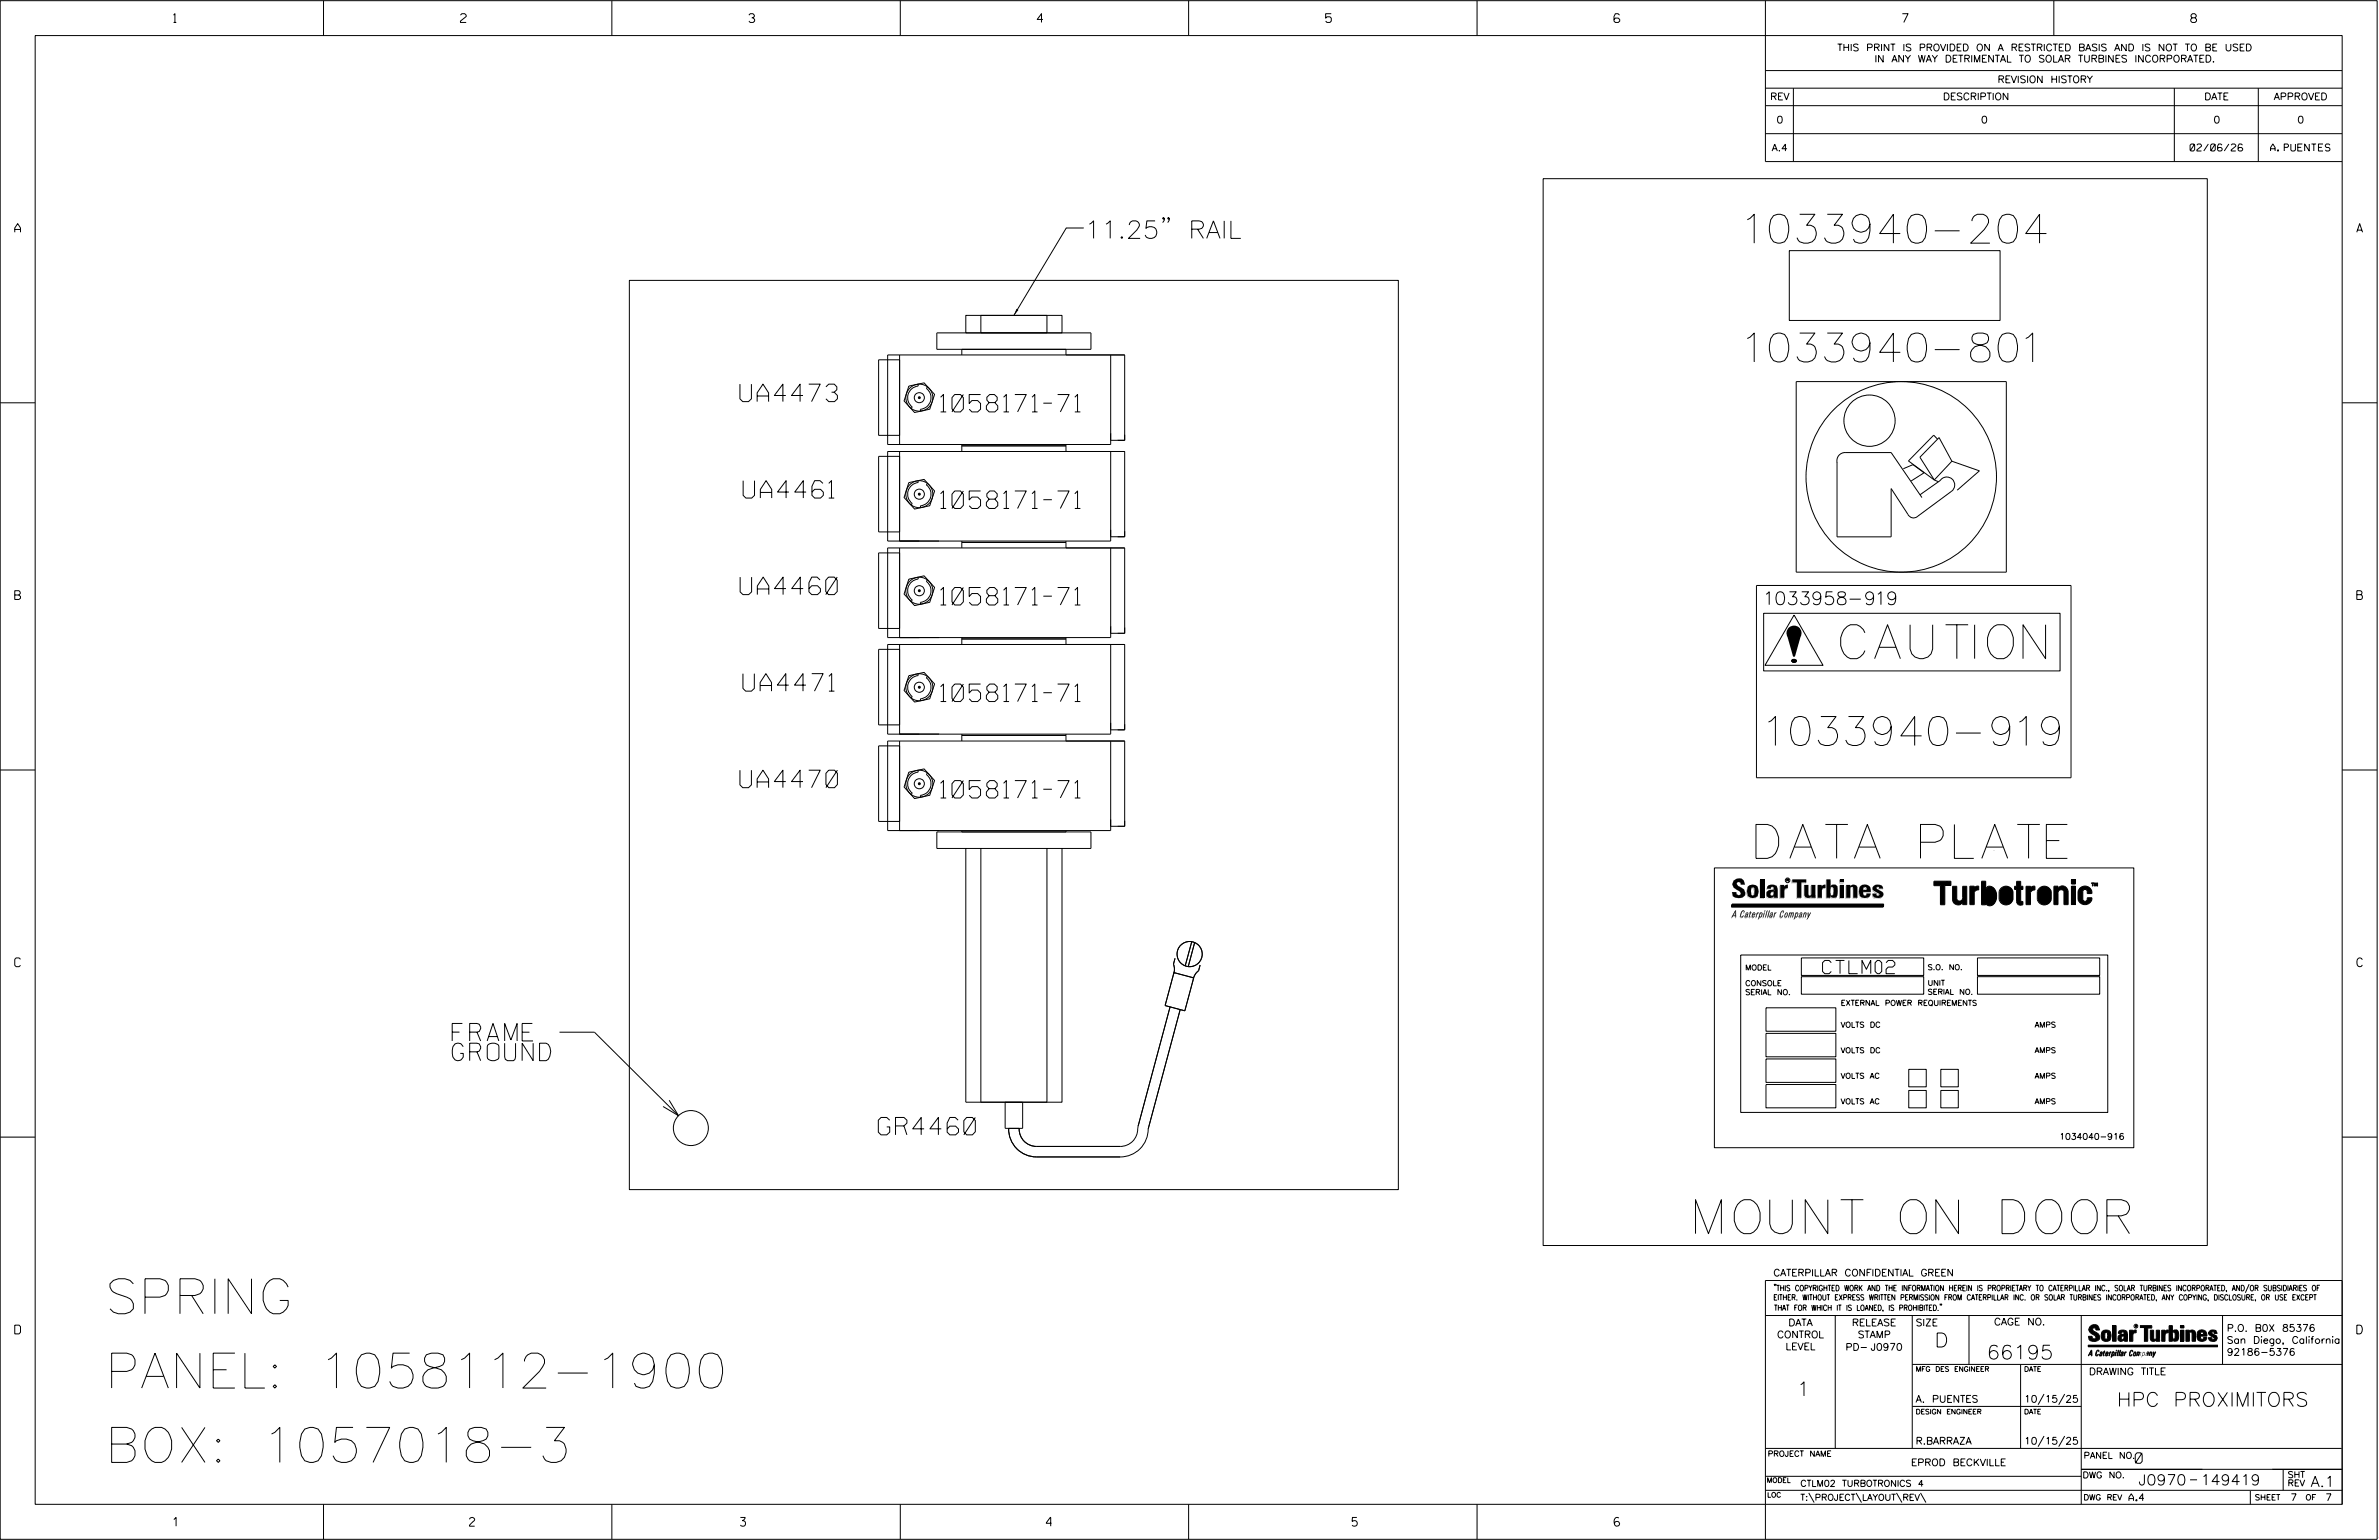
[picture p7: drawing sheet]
<svg xmlns="http://www.w3.org/2000/svg" width="864mm" height="559mm" viewBox="0 0 864 559" stroke-linecap="round" stroke-linejoin="round" font-family="sans-serif">
<defs><g id="words">
<g font-size="12.7">
<text x="38.1" y="476.7">SPRING</text>
<text x="38.1" y="503.7">PANEL: 1058112-1900</text>
<text x="38.1" y="530.6">BOX: 1057018-3</text>
</g>
<g font-size="12.3">
<text x="668.2" y="239">CAUTION</text>
<text x="637.4" y="311.5">DATA PLATE</text>
<text x="615.5" y="447.6">MOUNT ON DOOR</text>
</g>
<g font-size="10.5">
<text x="634.3" y="88.2">1033940-204</text>
<text x="634.3" y="131.4">1033940-801</text>
<text x="642" y="270.5">1033940-919</text>
</g>
<g font-size="6.3">
<text x="393.6" y="86.5">11.25&quot; RAIL</text>
<text x="268.6" y="145.7">UA4473</text>
<text x="341.5" y="149.5">1058171-71</text>
<text x="269.8" y="180.7">UA4461</text>
<text x="341.5" y="184.5">1058171-71</text>
<text x="268.7" y="215.8">UA4460</text>
<text x="341.5" y="219.5">1058171-71</text>
<text x="269.7" y="250.8">UA4471</text>
<text x="341.5" y="254.6">1058171-71</text>
<text x="268.6" y="285.8">UA4470</text>
<text x="341.5" y="289.6">1058171-71</text>
<text x="164.2" y="377.7">FRAME</text>
<text x="164.2" y="384.9">GROUND</text>
<text x="318.8" y="411.8">GR4460</text>
</g>
<g font-size="5.1">
<text x="702.3" y="488.8">D</text>
<text x="721.2" y="493.2">66195</text>
<text x="652.2" y="506.5">1</text>
<text x="768.4" y="510.3">HPC PROXIMITORS</text>
</g>
<text font-size="4.8" x="661.6" y="353.3">CTLM02</text>
<text font-size="4.7" x="641.1" y="219.4">1033958-919</text>
<g font-size="3.8">
<text x="775.1" y="531">0</text>
<text x="776.3" y="538.9">J0970</text>
<text x="798.8" y="538.9">149419</text>
<text x="838.8" y="539.5">A.1</text>
</g>
<g font-size="3.2">
<text x="63" y="8.2">1</text>
<text x="167.2" y="8.2">2</text>
<text x="271.8" y="8.2">3</text>
<text x="376.5" y="8.2">4</text>
<text x="481.2" y="8.2">5</text>
<text x="690.6" y="8.2">7</text>
<text x="795.3" y="8.2">8</text>
<text x="5.4" y="84.3">A</text>
<text x="855.5" y="84.3">A</text>
<text x="5.4" y="217.5">B</text>
<text x="855.6" y="217.5">B</text>
<text x="5.4" y="350.8">C</text>
<text x="855.6" y="350.8">C</text>
<text x="5.4" y="484">D</text>
<text x="855.6" y="484">D</text>
<text x="62.8" y="553.8">1</text>
<text x="170.4" y="553.8">2</text>
<text x="268.8" y="553.8">3</text>
<text x="379.8" y="553.8">4</text>
<text x="490.8" y="553.8">5</text>
<text x="585.9" y="553.8">6</text>
</g>
<g font-size="2.5">
<text x="666.9" y="18.5">THIS PRINT IS PROVIDED ON A RESTRICTED BASIS AND IS NOT TO BE USED</text>
<text x="680.5" y="22.6">IN ANY WAY DETRIMENTAL TO SOLAR TURBINES INCORPORATED.</text>
<text x="725.1" y="30">REVISION HISTORY</text>
<text x="642.6" y="36.3">REV</text>
<text x="705.3" y="36.3">DESCRIPTION</text>
<text x="800.2" y="36.3">DATE</text>
<text x="825.4" y="36.3">APPROVED</text>
<text x="644.9" y="44.7">0</text>
<text x="719.1" y="44.7">0</text>
<text x="803.5" y="44.7">0</text>
<text x="834" y="44.7">0</text>
<text x="643.2" y="54.8">A.4</text>
<text x="795" y="54.8">02/06/26</text>
<text x="824.2" y="54.8">A. PUENTES</text>
<text x="643.8" y="463">CATERPILLAR CONFIDENTIAL GREEN</text>
<text x="645.1" y="485.5">CONTROL</text>
<text x="649.2" y="481.1">DATA</text>
<text x="672.3" y="481.1">RELEASE</text>
<text x="674.4" y="485.5">STAMP</text>
<text x="695.4" y="481.1">SIZE</text>
<text x="723.8" y="480.8">CAGE NO.</text>
<text x="808.4" y="483.1">P.O. B0X 85376</text>
<text x="648.2" y="489.8">LEVEL</text>
<text x="669.9" y="490">PD- J0970</text>
<text x="808.4" y="487.5">San Diego, California</text>
<text x="808.4" y="491.8">92186-5376</text>
<text x="758.3" y="498.9">DRAWING TITLE</text>
<text x="695.4" y="508.9">A. PUENTES</text>
<text x="734.8" y="508.9">10/15/25</text>
<text x="695.4" y="524.1">R.BARRAZA</text>
<text x="734.8" y="524.1">10/15/25</text>
<text x="693.7" y="531.9">EPROD BECKVILLE</text>
<text x="772.8" y="544.6">A.4</text>
<text x="831.4" y="544.6">7</text>
<text x="844.1" y="544.6">7</text>
</g>
<g font-size="2.3">
<text x="756.4" y="529.2">PANEL NO.</text>
<text x="653.5" y="539.4">CTLM02 TURBOTRONICS 4</text>
<text x="756" y="536.3">DWG NO.</text>
<text x="830.4" y="539.3">REV</text>
<text x="830.4" y="536.2">SHT</text>
<text x="653.5" y="544.5">T:\PROJECT\LAYOUT\REV\</text>
</g>
<text font-size="2.2" x="747.5" y="413.5">1034040-916</text>
<g font-size="2">
<text x="643.8" y="468.4">&quot;THIS COPYRIGHTED WORK AND THE INFORMATION HEREIN IS PROPRIETARY TO CATERPILLAR INC., SOLAR TURBINES INCORPORATED, AND/OR SUBSIDIARIES OF</text>
<text x="643.8" y="471.8">EITHER. WITHOUT EXPRESS WRITTEN PERMISSION FROM CATERPILLAR INC. OR SOLAR TURBINES INCORPORATED, ANY COPYING, DISCLOSURE, OR USE EXCEPT</text>
<text x="644" y="475.6">THAT FOR WHICH IT IS LOANED, IS PROHIBITED.&quot;</text>
<text x="641.7" y="528.5">PROJECT NAME</text>
<text x="756.3" y="544.3">DWG REV</text>
<text x="818.5" y="544.3">SHEET</text>
<text x="836.9" y="544.3">OF</text>
</g>
<g font-size="1.9">
<text x="633.5" y="352.1">MODEL</text>
<text x="699.7" y="351.9">S.O. NO.</text>
<text x="633.5" y="357.7">CONSOLE</text>
<text x="699.7" y="357.6">UNIT</text>
<text x="633.5" y="361">SERIAL NO.</text>
<text x="668.2" y="364.9">EXTERNAL POWER REQUIREMENTS</text>
<text x="699.7" y="360.9">SERIAL NO.</text>
<text x="668.2" y="372.8">VOLTS DC</text>
<text x="738.6" y="372.8">AMPS</text>
<text x="668.2" y="382.1">VOLTS DC</text>
<text x="738.6" y="382.1">AMPS</text>
<text x="668.2" y="391.3">VOLTS AC</text>
<text x="738.6" y="391.3">AMPS</text>
<text x="668.2" y="400.6">VOLTS AC</text>
<text x="738.6" y="400.6">AMPS</text>
</g>
<g font-size="1.8">
<text x="695.4" y="497.6">MFG DES ENGINEER</text>
<text x="734.8" y="497.6">DATE</text>
<text x="695.4" y="513.1">DESIGN ENGINEER</text>
<text x="734.8" y="513.1">DATE</text>
<text x="641.3" y="538">MODEL</text>
<text x="641.5" y="543.3">LOC</text>
</g>
<text font-size=".9" x="775.1" y="481.7">R</text>
</g></defs>
<g fill="none" stroke="#000" stroke-width=".36">
<path d="M.1 .2h862.8v558.4h-862.8zM12.8 12.9h837.4v533h-837.4zM117.4 .2v12.7M222.1 .2v12.7M326.8 .2v12.7M431.5 .2v12.7M536.2 .2v12.7M587.9 5.5l-.5-.5h-1l-.5 1v1.7l.5 .4h1l.6-.4v-.6l-.6-.5h-1l-.5 .5M640.9 .2v58.4h209.3M745.6 .2v12.7M640.9 25.6h209.3M640.9 32h209.3"/>
<path d="M640.9 38.3h209.3M651 32v26.6M789.3 32v26.6M819.8 32v26.6M640.9 48.5h209.3M422.7 79.2l-.4 .4-.3-.4 .3-.3 .4 .3v.6l-.7 1M424.5 79.2l-.4 .4-.2-.4 .2-.3 .4 .3v.6l-.6 1M560.2 64.8h241.1v387.1h-241.1zM393.4 82.7h-6.3l-19 31.7M649.5 90.9h76.6v25.4h-76.6zM228.5 101.7h279.1v330h-279.1zM350.6 114.4h34.9v6.4h-34.9z"/>
<path d="M356.1 114.4h23.9v6.4h-23.9zM326.6 130.6h-7.7v27.4h7.7M326.6 128.8v32.5M333.3 139.4v.7a4.2 4.2 0 0 0-3.7 3 4.2 4.2 0 0 0 1.6 4.6l-.4 .5M340.1 120.8h55.9v6h-55.9zM349.1 126.8v2M387 126.8v2M403.2 128.8v32.5h-81v-32.5h86.1v31h-5.1M652 138.5h76.3v69.1h-76.3zM.1 146.2h12.7M329.9 140.1l5.6-1.2 3.8 4.2-1.8 5.4-5.5 1.2-3.8-4.2zM336.7 140.4l-.4 .5a4.2 4.2 0 0 1 1.5 4.6 4.2 4.2 0 0 1-3.7 3l.1 .7"/>
<path d="M703.3 159.3l-1.3-1.4-9.2 9.4 9.4 6.9M850.2 146.2h12.7M326.6 165.6h-7.7v27.4h7.7M326.6 163.8v32.5M329.9 175.1l5.6-1.1 3.8 4.2-1.8 5.3-5.5 1.2-3.8-4.2zM333.3 174.4v.7a4.3 4.3 0 0 0-3.7 3.1 4.3 4.3 0 0 0 1.6 4.5l-.4 .5M336.7 175.4l-.4 .5a4.2 4.2 0 0 1 1.5 4.6 4.2 4.2 0 0 1-3.7 3.1l.1 .6M349.1 161.3v2.5M349.1 161.8h37.9M387 161.3v2.5M403.2 163.8v32.5h-81v-32.5h86.1v31h-5.1M666.9 167.7v27.1h19.6v-17.5"/>
<path d="M669.8 164.2h16.7l11.2 16.4M670 164.2a2.98 2.98 0 0 0-3.1 3.6M686.5 177.3l6 9.2a2.26 2.26 0 0 0 3.7 .8l12.3-9.1M691 170.1l3.4-1.5 4.1 3-4.7 2.9M702.2 174.2l1.5 .6M704.3 174.4a2.88 2.88 0 0 1 4.4-.5 2.88 2.88 0 0 1-.3 4.4M704.3 174.4l-7.3 5.1M708.6 167.4l-4.7-8.6-7 7.1 5.3 8.3M708.6 167.4l9.9 3.5-8 7M708.6 167.4l-6.4 6.8M326.6 198.8v32.6M349.1 196.3v2.5"/>
<path d="M349.1 196.8h37.9M387 196.3v2.5M403.2 198.8v32.6h-81v-32.6h86.1v31h-5.1M326.6 200.6h-7.7v27.4h7.7M329.9 210.1l5.6-1.1 3.8 4.1-1.8 5.4-5.5 1.2-3.8-4.2zM333.3 209.5v.6a4.3 4.3 0 0 0-3.7 3.1 4.3 4.3 0 0 0 1.6 4.5l-.4 .6M336.7 210.4l-.4 .6a4.2 4.2 0 0 1 1.5 4.5 4.2 4.2 0 0 1-3.7 3.1l.1 .6M637.6 212.4h114.2v69.8h-114.2zM326.6 235.6h-7.7v27.4h7.7M326.6 233.9v32.5M349.1 231.4v2.5M349.1 231.8h37.9"/>
<path d="M387 231.4v2.5M403.2 233.9v32.5h-81v-32.5h86.1v30.9h-5.1M640.2 222.5h107.6v21h-107.6zM650.3 239.8l.2 .2M650.3 239.6l.1 .1M650.6 239.9l.3 .2M650.6 239.5h-.1l.2 .3M650.7 239.3l.3 .3M650.8 239.6l.3 .3M650.8 239.2l.1 .1M650.9 240l.3 .3M650.9 239.2l-.6 .6"/>
<path d="M651 239.4l.3 .3M651 239.2l.2 .2M651.2 239.7l.2 .3M651.2 239.1l-.9 .9M651.3 223.2l10.5 18.2h-21.1zM651.3 239.2l.2 .3M651.4 239.5l.3 .3M651.4 239.1l-1 1M651.5 239.9l.3 .2M651.6 239.2l-1.1 1M651.6 239.3l.3 .3M651.7 239.6l.3 .3"/>
<path d="M651.8 239.3h.1M651.8 239.3l-1.1 1M651.8 240l.2 .2M651.9 239.3l-1 1.1-.2-.2M651.9 239.4l.3 .3-.7 .8M652 239.4l-1 1.1M652 239.7l.2 .2M652.1 239.5l-.9 1M652.2 239.9l-.4 .4M653 230.3l-3.4 2.2M329.9 245.2l5.6-1.2 3.8 4.2-1.8 5.4-5.5 1.1-3.8-4.2zM333.3 244.5v.6a4.3 4.3 0 0 0-3.7 3.1 4.3 4.3 0 0 0 1.6 4.6l-.4 .5"/>
<path d="M336.7 245.5l-.4 .5a4.2 4.2 0 0 1 1.5 4.5 4.2 4.2 0 0 1-3.7 3.1l.1 .6M651 240.3l.2 .2M651.3 240.1l.2 .3M651.4 240.4v.1M651.6 240.2l.2 .2M.1 279.4h12.7M326.6 270.7h-7.7v27.4h7.7M326.6 268.9v32.5M333.3 279.5v.7a4.2 4.2 0 0 0-3.7 3 4.2 4.2 0 0 0 1.6 4.6l-.4 .5M349.1 266.4v2.5M349.1 266.8h37.9M387 266.4v2.5"/>
<path d="M403.2 268.9v32.5h-81v-32.5h86.1v30.9h-5.1M850.2 279.4h12.7M329.9 280.2l5.6-1.2 3.8 4.2-1.8 5.4-5.5 1.2-3.8-4.2zM336.7 280.5l-.4 .5a4.2 4.2 0 0 1 1.5 4.6 4.2 4.2 0 0 1-3.7 3l.1 .7M340.1 301.9h55.9v6h-55.9zM349.1 301.4v.5M350.6 307.9v92h34.9v-92M356.1 307.9v92h23.9v-92M387 301.4v.5M622.3 314.9h152.3v101.6h-152.3zM648.6 319.4h.7v-.3l-.7-.2v1M649 319.4l.4 .5"/>
<path d="M702 319.8h6.2v1.5h-2.2v7h-1.6v-6.9h-2.4zM706.9 319.8l-2.5 2.5M719.3 319.8h1.5v2.7a1.93 1.93 0 0 1 2.1-.9 1.93 1.93 0 0 1 1.5 1.7 4 4 0 0 1-1.7 5.3l-1.3-.1-.6-.6v.4h-1.5zM732 319.8h1.5v1.8h.8v1.2h-.8v4l.3 .3h.5v1.2a1.51 1.51 0 0 1-2.3-1.2v-4.3h-.7v-1.2h.7zM751.9 319.3h1.5v1.5h-1.5zM628.6 328.4h55v.7h-55zM628.7 328h55.1v.8h-55.1zM708.8 321.6h1.5v4.3a1.09 1.09 0 0 0 1.2 1.1 1.09 1.09 0 0 0 1-1.3v-4.1h1.5v6.7h-1.5v-1a1.93 1.93 0 0 1-2.3 1 1.93 1.93 0 0 1-1.4-2.1zM716.7 323.8v4.5h-1.6v-6.7h1.6v.6l.5-.5 1.1-.1v1.3l-1.1 .3-.5 .7M721.4 323.4a1.09 1.09 0 0 1 1.3-.2 1.09 1.09 0 0 1 .5 1.1 2.07 2.07 0 0 1-1.4 2.9 2.83 2.83 0 0 1-.4-3.8zM726.3 322.4a2.59 2.59 0 0 1 4.4 1.1v2.9a2.58 2.58 0 0 1-2.5 2 2.58 2.58 0 0 1-2.5-2v-2.9zM727.7 322.9l.5-.2 .8 .5v3.2a.81 .81 0 0 1-.8 .7 .81 .81 0 0 1-.8-.7v-2.9z"/>
<path d="M729 326.4h.1M737.1 323.8v4.5h-1.6v-6.7h1.6v.6l.5-.5 1.1-.1v1.3l-1.1 .3-.5 .7M740.2 322.4a2.59 2.59 0 0 1 4.4 1.1v2.9a2.6 2.6 0 0 1-2.5 2 2.6 2.6 0 0 1-2.5-2v-2.9zM741.6 322.9l.5-.2 .7 .5 .1 3.2a.81 .81 0 0 1-.8 .7 .81 .81 0 0 1-.8-.7v-2.9zM742.9 326.4h.1M745.6 321.6h1.5v.9a1.94 1.94 0 0 1 2.3-1 1.94 1.94 0 0 1 1.3 2.2v4.6h-1.5v-4.8a1.13 1.13 0 0 0-1.3-.6 1.13 1.13 0 0 0-.8 1.2v4.2h-1.5zM750.7 323.6h.1M751.9 321.6h1.5v6.6h-1.5zM752 321.6h.1M753.4 320.1l-.7 .7M754.3 326.4h.1M754.9 322.4a2.55 2.55 0 0 1 2.9-.7 2.55 2.55 0 0 1 1.6 2.5h-1.7v-.6a.81 .81 0 0 0-.8-.9 .81 .81 0 0 0-.8 .9v2.6a.81 .81 0 0 0 .8 .9 .81 .81 0 0 0 .8-.9v-.4h1.7a2.58 2.58 0 0 1-2.2 2.4 2.58 2.58 0 0 1-2.9-1.8v-2.9z"/>
<path d="M756.5 328.2h.1M756.9 328.2h.1M757.7 326.3h.1M759.2 320.4h1v.2h-.4v.9h-.2v-.9h-.4zM760.3 320.4h.4l.2 .8 .2-.8h.3v1.1h-.2v-.9l-.2 .9h-.2l-.2-.9v.9h-.3zM761.4 321.5h.1M426.2 352.9l7.1 1.9-3.2 12-7.2-1.9zM426.5 347.7l-.5 2.2 .3 1.7-.3 1.8M432.6 341.7l-2.4 8.7M433.7 342l-2.4 8.7M435.6 350.2l-.5 2-1.3 1.4-.6 1.7M631.9 346.5h133.2v57.1h-133.2z"/>
<path d="M653.9 347.6h44.4v6.3h-44.4zM653.9 354.4h44.4v6.4h-44.4zM717.8 347.6h44.4v6.3h-44.4zM717.8 354.4h44.4v6.4h-44.4zM203.1 374.5h12.7l30.5 30.3M424.7 365.4l-11.6 43.3a6.7 6.7 0 0 1-6.5 7.3h-30.3a6.3 6.3 0 0 1-6.3-6.6M428.4 366.4l-11.6 43.2a10.1 10.1 0 0 1-10.2 10.2h-30.3a10.1 10.1 0 0 1-10.2-10.4M641.1 375h25.3v8.5h-25.3zM641.1 365.7h25.3v8.5h-25.3zM242.9 399.2l3.4 5.6-5.6-3.3M364.9 399.9h6.3v9.5h-6.3zM641.1 393.5h25.3v8.5h-25.3z"/>
<path d="M641.1 384.2h25.3v8.5h-25.3zM692.9 395.7h6.3v6.3h-6.3zM692.9 388h6.3v6.4h-6.3zM704.5 395.7h6.4v6.3h-6.4zM704.5 388h6.4v6.4h-6.4zM.1 412.6h12.7M850.2 412.6h12.7M640.9 477.3h209.3M644.2 466.1l-.1 .4M644.7 466.1l-.2 .4M666.2 477.3v48.3M694.2 477.3v48.3"/>
<path d="M704.4 473.3l-.1 .4M704.8 473.3l-.1 .4M714.8 477.3v17.8M755.5 477.3v68.6M806.8 477.3v17.8M816.5 466l-1.4 3.1M850.2 464.6h-209.3v94M850.2 464.8v81.1M694.2 495.1h156M733.5 495.1v30.5M758.6 481.4a2.02 2.02 0 0 1 3.1-.1l.5 1.3h-1.3l-.2-.6-.4-.2-.6 .1-.1 .4 .4 .7a2.46 2.46 0 0 1 2.2 2.9 2.83 2.83 0 0 1-3.8 .3l-.3-1.3h1.3l.2 .7 .6 .3 .5-.2 .2-.5-.4-.6-1.9-1.2-.4-.9zM759.2 491.3h-.7l.7-1.2v1.9h.2l-.1-2.1-1.3 2.1 .5-.5h.7"/>
<path d="M761.3 490l.3-.2 .4 .3-.1 .3-.3-.4-.4 .3-.3 1.6h.4l.4-.5-.3 .6-.4 .1-.3-.4zM762.6 490.6l.5-.1-.1 1.4h-.9a.74 .74 0 0 1 .9-.8l-.3 .7-.5 .1 .2-.5 .6-.2v-.5l-.7 .2zM763 483.2a2.17 2.17 0 0 1 3.1 0l.3 1.4-.3 1.5a2.17 2.17 0 0 1-3.1 0l-.3-1.5zM763.6 490.5l.4-.4 .2 .6h-.3l-.3 .9 .2 .4-.3-.1zM764.1 483.7l.5-.4 .4 .3v2.2l-.4 .2-.5-.2zM764.6 491.1l.6 .2v-.7l-.4-.1-.4 .6-.1 .8h.6M764.6 491.1l-.1 .8h.4M764.6 482.6v.8M764.8 490.7l.4 .1v.3h-.6zM765 491.5l-.1 .4zM766 490.5l-.5 1.5zM766 490.8l.4-.3-.4 .4"/>
<path d="M766.9 481h1.3v5.7h-1.3zM767 490.8l.5 .1-.3 .8-.4 .2zM767.3 490.5h-.5l-.5 2M767.3 490.5a.8 .8 0 0 1 .2 1 .8 .8 0 0 1-.9 .4l-.1 .6M767.3 490.5l-.1 .2M768.1 490.5l-.4 1.5zM768.2 489.9h.3l-.1 .2h-.2zM769 489.9l-.5 2.1zM769.7 489.9l-.6 2.1zM770.1 491.4l.5-.3-.5 .8zM770.4 491.9h.1M770.6 491.1l.1-.4-.7 .2 .1-.3 .6-.1 .2 .3-.5 1.1"/>
<path d="M770.6 491.1a.74 .74 0 0 0-.8 .8h.6M771 484.8h-.7l-.3 .6 .4 .7 .5-.3 .1-2.4h-.8l-.1 .4h-1.2a1.71 1.71 0 0 1 1.8-1.3 1.71 1.71 0 0 1 1.6 1.4v2.8h-1.1l-.1-.6M771 484.2l-1.5 .1a1.41 1.41 0 0 0 0 2.4l.5 .1 1.1-.7M771.2 486.1h-.1M771.4 490.5l.1 .3 .4-.3-.9 1.5zM771.5 490.8h.1M773 482.7h1.2v.5l.5-.5 .7-.1v1h-.6l-.5 .4-.1 2.7h-1.2zM773.3 490.3l.6-.4 .4 .2-.1 .4-.3-.4a1.28 1.28 0 0 0-.5 1.8l.6-.4-.1 .4-.8 .1zM774.7 490.8l.5-.3a.88 .88 0 0 1 .2 .9 .88 .88 0 0 1-.7 .7l-.2-.2zM774.8 490.9h.5l-.3 1h-.3l-.2-.2zM775.2 490.5l-.1 .2M776.8 481h4.3v.9h-1.5v4.8h-1.3"/>
<path d="M776.8 490.6l-.8 .2v-.3l-.4 1.5 .8-1.3v1.3l.3-1.2M779.3 491.1h.4M779.6 490.5h.3l-.3 1.4M779.6 490.7h.2l-.1 .4M779.7 491.1l-.1 .4M779.7 491.1l-.4 .2M780.1 492l.4-1.5 .1 .3 .3-.3 .3 .2-.3 1.3v-1.3l-.7 1.3M780.6 482.7h1.2v2.7l.1 .4 .4 .3 .4-.7v-2.7h1.2l.1 4h-1.3v-.5l-1.1 .6-.7-.3-.3-.7zM781.6 492.5l1-2-.8 1.3-.2-1.3-.2 2M784.7 482.7h1.2v.5l.5-.5 .7-.1v1h-.5l-.6 .4-.1 2.7h-1.2zM787.4 481h1.2v2a1.4 1.4 0 0 1 2.2 .2l.1 1.4-.4 1.9-1.5 .1-.4-.5v-1l.5 .9 .5-.3v-2.1l-.5-.4-.5 .7v2.8h-1.2zM791.5 482.7h1.3v4h-1.3z"/>
<path d="M791.5 481h1.3v.9h-1.3zM793.5 482.7h1.3v.4l.7-.5 1.1 .2 .4 .6v3.3h-1.2l-.3-3.4-.7 .2v3.2h-1.3zM794.8 483.1h.1M797.7 483.2a1.92 1.92 0 0 1 2.4-.5 1.92 1.92 0 0 1 1 2.1h-2.3v.8l.6 .5 .5-.3v-.5h1.2a1.83 1.83 0 0 1-2.1 1.4 1.83 1.83 0 0 1-1.5-2.1zM798.8 484.2v.6M799.1 483.4h.6l.2 .8h-1.1zM804.6 482.9a1.84 1.84 0 0 0-2.9 .8 3.3 3.3 0 0 0 2.2 1.9l-.5 .5-.4-.3-.1-.4h-1.2l.1 .6a1.92 1.92 0 0 0 2.9 .4M804.9 483.8h-1.2l-.2-.6-.5 .1-.1 .3 .1 .3 1.8 .9M805.1 488.1h-47.1v.6h47.1M694.2 510.3h61.3M742 505.8l-2.2 3.9M749.5 505.8l-2.2 3.9"/>
<path d="M640.9 525.6h209.2M640.9 535.7h114.6M742 521.1l-2.2 3.8M749.5 521.1l-2.2 3.8M755.5 533.2h94.7M795 537h2.6M828.8 533.2v7.6M117.4 545.9v12.7M222.1 545.9v12.7M326.8 545.9v12.7M431.5 545.9v12.7M536.2 545.9v12.7"/>
<path d="M640.9 540.8h209.3M656.6 541.7l2 3.5M673.8 541.7l1.9 3.5M688.4 541.7l2 3.5M697.2 541.7l1.9 3.5M816.9 541v4.9"/>
<circle cx="333.7" cy="144.3" r="4.9"/>
<circle cx="333.7" cy="144.3" r="1.83"/>
<circle cx="333.7" cy="144.3" r=".35"/>
<circle cx="678.6" cy="152.6" r="9.3"/>
<circle cx="333.7" cy="179.3" r="1.84"/>
<circle cx="333.7" cy="179.3" r=".36"/>
<circle cx="333.7" cy="179.3" r="4.9"/>
<circle cx="690.2" cy="173" r="34.6"/>
<circle cx="333.7" cy="214.3" r=".36"/>
<circle cx="333.7" cy="214.3" r="1.83"/>
<circle cx="333.7" cy="214.3" r="4.9"/>
<circle cx="333.7" cy="249.4" r=".36"/>
<circle cx="333.7" cy="249.4" r="4.9"/>
<circle cx="333.7" cy="249.4" r="1.83"/>
<circle cx="333.7" cy="284.4" r=".36"/>
<circle cx="333.7" cy="284.4" r="4.9"/>
<circle cx="333.7" cy="284.4" r="1.83"/>
<circle cx="648.9" cy="319.4" r=".84"/>
<circle cx="431.8" cy="346.2" r="4.6"/>
<circle cx="250.8" cy="409.3" r="6.3"/>
<circle cx="775.4" cy="481.2" r=".69"/>
</g>
<g fill="#000">
<path d="M369 112l.7 .5-1.6 1.9zM639 319.1h1.5v6.7h-1.5zM751.9 319.3h1.5v1.5h-1.5zM628.7 328.1h55v.7h-55zM640.4 331.1l-.4 1.7zM640.6 330.4h.2v.2h-.3zM641.5 330.4l-.7 2.4zM642.3 330.4l-.7 2.4zM664.3 321.8l-.1 1.1zM664.5 321.5l-.1 1.1zM667.9 321.1h1.4v4.7h-1.4zM667.9 319.1h1.4v1h-1.4z"/>
<path d="M751.9 321.6h1.5v6.6h-1.5zM768.1 490.5l-.4 1.5zM768.2 489.9h.3l-.1 .2h-.2zM769 489.9l-.5 2.1zM769.7 489.9l-.6 2.1zM791.5 481h1.3v.9h-1.3zM791.5 482.7h1.3v4h-1.3zM758 488.1h47.1v.6h-47.1z"/>
<path d="M649.2 227.9a2.75 2.75 0 0 1 3.7-.4 2.75 2.75 0 0 1 .7 3.7l-2 7.1h-.7l-2-7.1a2.81 2.81 0 0 1 .3-3.3z" fill-rule="evenodd"/>
<path d="M638.9 319.4h1.5v6.7h-1.6v-6.7l.1 6.6h1.4v-6.5z" fill-rule="evenodd"/>
<path d="M639 319.1h1.5v6.7h-1.5v-6.7l.1 6.6h1.4v-6.5z" fill-rule="evenodd"/>
<path d="M650.5 319.4h5v1.2h-1.7v5.5h-1.7v-5.5h-1.7v-1.2l.1 1.1h1.7v5.5h1.5v-5.5h1.8v-1z" fill-rule="evenodd"/>
<path d="M650.6 319.1h5.1v1.2h-1.8v5.5h-1.6v-5.5h-1.7v-1.2v1.1h1.8v5.5h1.5v-5.5h1.7v-1z" fill-rule="evenodd"/>
<path d="M667.7 319.4h1.5v1.1h-1.5v-1.1v1h1.4v-.9z" fill-rule="evenodd"/>
<path d="M667.9 319.1h1.5v1.1h-1.6v-1.1l.1 1h1.4v-.9z" fill-rule="evenodd"/>
<path d="M702 319.8h6.2v1.5h-2.2v7h-1.6v-6.9h-2.4z" fill-rule="evenodd"/>
<path d="M628.4 328.4l.1 .7h55v-.7h-55h55.1v.8h-55.2z" fill-rule="evenodd"/>
<path d="M628.6 328h55.2v.9h-55.2v-.8l.1 .7h55v-.7z" fill-rule="evenodd"/>
<path d="M629.8 330.9v1.5h-.7l.7-.1v-1.4l-.7 1.4z" fill-rule="evenodd"/>
<path d="M630 330.6v1.4h-.8h.8v-1.4l-.8 1.4z" fill-rule="evenodd"/>
<path d="M629.8 330.7h.2l.1 2.5h-.3v-.7h-.8l-.6 .7 1.3-2.5-1.2 2.4 .5-.6h.8l.2 .6z" fill-rule="evenodd"/>
<path d="M629.9 330.3h.3v2.5h-.2v-.6h-.8l-.6 .6 1.3-2.5-1.2 2.5 .4-.7h.9l.2 .7-.1-2.4z" fill-rule="evenodd"/>
<path d="M629.9 330.4l-1.3 2.4 .5-.6h.9l.2 .6v-2.4zM630 330.6v1.4h-.8z" fill-rule="evenodd"/>
<path d="M629.3 319.5a2.55 2.55 0 0 1 3.7 0l.4 1.5h-1.5l-.1-.7-.6-.3-.6 .2-.2 .5 .5 .8 2.2 1.2 .5 1.3a2.06 2.06 0 0 1-2.7 1.9l-1-.2-.8-.5-.4-1.5h1.6l.1 .8 .8 .4 .6-.2 .2-.6-.5-.7-2.2-1.3-.5-1.2z" fill-rule="evenodd"/>
<path d="M632.5 330.4h.6l.1 .6-.4-.5a1.75 1.75 0 0 0-.6 2.2l.8-.6-.4 .6h-.7a2.49 2.49 0 0 1 .6-2.3z" fill-rule="evenodd"/>
<path d="M632.3 330.7h.7l.1 .7h-.3l.1-.4-.2-.2a1.79 1.79 0 0 0-.6 2.2l.7-.6-.3 .7 .2-.6-.3 .5h-.5l-.1-.3a1.59 1.59 0 0 1 .9-1.9l.3 .5 .1-.4-.4-.2a1.74 1.74 0 0 0-.9 2.3l.6 .1h-.7a2.75 2.75 0 0 1 .6-2.4z" fill-rule="evenodd"/>
<path d="M632.5 330.4h.6l.1 .6h-.2l-.2-.5a1.68 1.68 0 0 0-.6 2.2l.8-.6-.4 .7 .3-.7-.4 .5-.6-.2a1.59 1.59 0 0 1 .9-2l.4 .6v-.4l-.4-.3a1.7 1.7 0 0 0-.9 2.4l.7 .1-.7-.1a2.47 2.47 0 0 1 .6-2.3z" fill-rule="evenodd"/>
<path d="M629.3 319.5a2.48 2.48 0 0 1 3.7 0l.5 1.5h-1.6l-.1-.7-.6-.3-.6 .2-.2 .5 .5 .7 2.2 1.3 .4 1.3-.5-1.2-2.1-1.3-.5-.8 .2-.5 .6-.2 .6 .3 .2 .7h1.4l-.4-1.5a2.38 2.38 0 0 0-2.5-.6 2.38 2.38 0 0 0-1.6 2l.4 1.1 2.2 1.4 .5 .7-.2 .6-.6 .2-.8-.3-.1-.9h-1.5l.3 1.5a3.4 3.4 0 0 0 4.3-.3l.2-.9a2.1 2.1 0 0 1-2.7 1.9l-1-.1-.9-.6-.3-1.5h1.6l.1 .8 .8 .3 .6-.2 .1-.5-.5-.7-2.1-1.3-.5-1.2z" fill-rule="evenodd"/>
<path d="M633.9 331.2l-.2 .3 .5-.3 .3 .3-1.1 .9 .3 .4 .5-.2 .1 .2 .3-1.2-.1-.5zM633.7 332.1l.6-.2-.5 .8-.2-.3z" fill-rule="evenodd"/>
<path d="M633.7 331.5l.4-.1 .4 .2-.3 1.6-.3-.1 .5-1.4-.3-.3-.6 .4 .8-.2-.1 .5-.5 .1-.4 .5v.3l.7-.1v.3v-.2l-.8 .1 .2-.8 .8-.2 .1-.5h-.3l-.6 .3z" fill-rule="evenodd"/>
<path d="M633.6 332.4l.6-.2-.1 .4v-.3l-.5 .2v.5l.5-.4-.5 .5-.2-.4z" fill-rule="evenodd"/>
<path d="M633.9 331.2l.7-.1v.2l-.3 1.5h-.2l.5-1.5-.3-.2-.6 .4 .8-.2-.1 .5-.6 .1-.4 .5v.3l.8-.1v.2l-.8-.1a.84 .84 0 0 1 1-.9v-.5l-.8 .2z" fill-rule="evenodd"/>
<path d="M633.7 332.1l.7-.2-.1 .3v-.2l-.5 .1v.6l.5-.4-.5 .4-.2-.1z" fill-rule="evenodd"/>
<path d="M634.9 331.4l.6-.5-.1 .5h.3l-.4 .2-.3 1.3h.3l-.1 .3-.4-.1v-.3l.3-1.2-.2 1.5h.3l-.2-.2 .3-1.3 .3-.1h-.3l.1-.5-.4 .5 .1 .1h-.2z" fill-rule="evenodd"/>
<path d="M635.1 331.1l.6-.5-.1 .5h.2l-.3 .2-.3 1.1 .2 .4-.4-.1v-.2l.3-1.2-.3 1.2 .4 .3-.3-.2 .4-1.3 .3-.2h-.3l.1-.4-.5 .4 .2 .2z" fill-rule="evenodd"/>
<path d="M635.4 330.8l.2-.1-.1 .4h.3l-.3 .2-.3 1.5-.2-.3 .3-1.2h-.2z" fill-rule="evenodd"/>
<path d="M636.2 331.8l.5-.3 .1 .7h-.7l.7-.1-.1-.5-.6 .5z" fill-rule="evenodd"/>
<path d="M636.1 321.3l1.1 .2 .7 .5 .3 1.7-.3 1.8-.8 .5-1 .2 1-.2 .8-.5 .3-1.8-.3-1.6-.8-.6-1-.1v.8l.6 .3 .1 1.1-.1 1.4-.6 .4 .5-.4 .1-1.4-.1-1.1-.5-.3z" fill-rule="evenodd"/>
<path d="M634.3 322l.7-.5 1.1-.2v.9l-.5 .3-.1 1.1 .1 1.4 .5 .3-.6-.3-.1-1.4 .1-1.1 .6-.3v-.8l-1 .1-.8 .6-.3 1.6 .4 1.8 .7 .5 1 .2-1-.2-.8-.5-.4-1.8z" fill-rule="evenodd"/>
<path d="M636.3 331.3l-.3 1.2 .3 .3 .7-.5-.6 .4-.2-.7h.9l.1-.6-.4-.3zM636.4 331.4l.4-.2 .1 .6h-.6z" fill-rule="evenodd"/>
<path d="M636.6 331.3l.4 .1v.5h-.7l.6-.1-.1-.5-.6 .5z" fill-rule="evenodd"/>
<path d="M634.5 321.7l.7-.5 1.1-.2v.9l-.6 .3-.1 1.1 .1 1.4 .6 .3 .5-.3 .1-1.4-.1-1.1-.5-.3v-.9l1 .2 .7 .5 .4 1.7-.4 1.8a2.56 2.56 0 0 1-3.5 0l-.3-1.8z" fill-rule="evenodd"/>
<path d="M636.2 321l1.1 .2 .8 .5 .3 1.7-.3 1.8-.8 .5-1 .2 1-.2 .7-.6 .4-1.7-.4-1.7-.7-.5-1-.1v.7l.6 .4 .1 1.1-.2 1.4-.5 .3 .5-.3 .1-1.4-.1-1.1-.6-.3z" fill-rule="evenodd"/>
<path d="M634.5 321.7l.7-.5 1.1-.2v.9l-.6 .3-.1 1.1 .1 1.4 .6 .3-.6-.3-.1-1.4 .1-1.1 .5-.4v-.7l-1 .1-.7 .5-.3 1.7 .3 1.7 .8 .6 1 .2-1-.2-.8-.5-.4-1.8z" fill-rule="evenodd"/>
<path d="M636.1 331.5h.8v.8l-.1-.8a.96 .96 0 0 0-.8 .6 .96 .96 0 0 0 .2 1l.6-.5-.6 .5-.2-.1v-.7h.9l-.8 .1 .1 .6 .7-.4-.3 .5h-.8z" fill-rule="evenodd"/>
<path d="M636.3 331.2a.54 .54 0 0 1 .9 .2l-.2 .6v-.8a.95 .95 0 0 0-.9 .6 .95 .95 0 0 0 .2 1l.7-.5-.8 .3v-.6h.9h-.9l.2 .7 .6-.4-.2 .4h-.8z" fill-rule="evenodd"/>
<path d="M637.6 331.4l.3 .1-.6 1.6 .5-1.3 .4-.4-.4 .3v-.3v.2l.5-.2-.6 .6-.3 1.2h-.2z" fill-rule="evenodd"/>
<path d="M637.8 331.1h.2l-.6 1.7 .4-1.1 .6-.6-.5 .3 .1-.3 .5-.1-.6 .7-.3 1.1h-.2z" fill-rule="evenodd"/>
<path d="M637.9 331.1l.1 .2 .5-.2-.5 .4-.6 1.3z" fill-rule="evenodd"/>
<path d="M639 331.7l.4-.1v.5l-.2 .7-.4 .3-.1-1 .1 .9 .6-.9-.2-.5-.5 .5z" fill-rule="evenodd"/>
<path d="M639.1 331.3h.5v.5l-.2 .7-.4 .2-.2-.1 .1-.8 .1 .9 .6-.9-.2-.5-.5 .5z" fill-rule="evenodd"/>
<path d="M638.7 331.4l.2 .1-.7 2.3 .4-.9a.83 .83 0 0 0 1-.4 .83 .83 0 0 0-.3-1.1l-.5 .3 .5-.3a1.04 1.04 0 0 1 .2 1.1 1.04 1.04 0 0 1-.9 .6l-.1-.1-.1 .8h-.3z" fill-rule="evenodd"/>
<path d="M638.9 331.1h.2l-.7 2.3 .3-.8a.83 .83 0 0 0 1-.4 .83 .83 0 0 0-.3-1.1l-.4 .3 .5-.4a1.05 1.05 0 0 1 .2 1.1 1.05 1.05 0 0 1-.9 .7l-.1-.2-.2 .9h-.2z" fill-rule="evenodd"/>
<path d="M638.9 331.1l-.6 2.4 .4-.9a.88 .88 0 0 0 1.1-.4 .88 .88 0 0 0-.3-1.1l-.5 .2zM639.1 331.4l.2-.2a.78 .78 0 0 1 .2 .9 .78 .78 0 0 1-.7 .5z" fill-rule="evenodd"/>
<path d="M640.2 331.4h.3l-.5 1.8 .4-1.7-.4 1.7h-.2z" fill-rule="evenodd"/>
<path d="M640.4 331.1h.2l-.4 1.7 .4-1.7-.4 1.7h-.3z" fill-rule="evenodd"/>
<path d="M640.4 330.7h.3l-.1 .2-.2-.2 .2 .3h-.3z" fill-rule="evenodd"/>
<path d="M640.6 330.3h.3l-.4 .3 .3 .1h-.3z" fill-rule="evenodd"/>
<path d="M641.3 330.7h.2l-.6 2.5 .5-2.5-.5 2.5h-.3z" fill-rule="evenodd"/>
<path d="M641.5 330.3h.2l-.7 2.5 .6-2.4-.6 2.4h-.2z" fill-rule="evenodd"/>
<path d="M642.1 330.7h.2l-.6 2.5 .5-2.5-.6 2.5h-.2z" fill-rule="evenodd"/>
<path d="M642.2 330.3h.3l-.7 2.5 .6-2.4-.6 2.4h-.2z" fill-rule="evenodd"/>
<path d="M641.3 323.6l.8-.6 1.8-.2v.7l-.9 .1-.4 .7 .1 .5 .5 .2 .5-.2 .2-.5 .1 .8a1.56 1.56 0 0 1-2.7 0z" fill-rule="evenodd"/>
<path d="M642.7 331.5l.7-.1v.5l-.3 1.3h-.2l.5-1.3-.1-.4-.8 .3 .5-.3 .2 .5a1.08 1.08 0 0 0-1 1l.8-.1-.1 .3 .1-.2-.8 .1 .4-1 .6-.1-.2-.4-.6 .3z" fill-rule="evenodd"/>
<path d="M642.7 332.3l.4-.1v.4v-.3l-.7 .4 .1 .3 .6-.4-.6 .5-.2-.5z" fill-rule="evenodd"/>
<path d="M642.8 331.2l.7-.1-.2 1.7h-.2l.4-1.3-.3-.4-.5 .4 .5-.3 .2 .6-.6 .1-.4 .5v.3l.7-.1v.2l-.8-.1 .5-.9h.5l-.2-.5-.6 .2z" fill-rule="evenodd"/>
<path d="M642.8 332l.5-.1-.1 .3 .1-.2h-.4l-.3 .4 .1 .3 .5-.4-.5 .4-.2-.4z" fill-rule="evenodd"/>
<path d="M642.9 331.2l-.3 .3 .5-.3 .3 .4-1.1 .8 .3 .4 .5-.2 .2 .2 .3-1.3-.1-.4zM642.9 332l.4-.1-.6 .8-.2-.3z" fill-rule="evenodd"/>
<path d="M641.2 323.9l.7-.6 2-.2-.1 .7-1 .2-.3 .6 .1 .5 .4 .2 .6-.2 .1-.6-.1 .6-.6 .3-.5-.2-.1-.6 .4-.7 .9-.1 .1-.7-1.9 .3a1.58 1.58 0 0 0-.1 2.7l1.5-.2 .6-.5a1.55 1.55 0 0 1-2.1 .7 1.55 1.55 0 0 1-.6-2.2z" fill-rule="evenodd"/>
<path d="M641.7 321.6a3.1 3.1 0 0 1 3.1 .2l.4 1.1v3.2h-1.3l-.2-3 .2 2.9h1.3l-.1-3.1-.3-1.1a2.08 2.08 0 0 0-3.5 1h1.3l.1-.5 .4-.2 .6 .1v.9l-.1-.8-.5-.2-.4 .2v.5h-1.5z" fill-rule="evenodd"/>
<path d="M641.9 321.3a3.3 3.3 0 0 1 3 .2l.4 1.1 .1 3.2h-1.4l.1-2.7-.3-1.2-.5-.2-.4 .3-.1 .5h-1.4z" fill-rule="evenodd"/>
<path d="M641.3 323.6l.8-.6 1.9-.2v.7l-1 .2-.3 .6v.5l.5 .2 .5-.2 .2-.6-.1 .6-.6 .3-.5-.3-.1-.5 .4-.7 .9-.1 .1-.7-1.9 .2a1.61 1.61 0 0 0-.1 2.8l1.4-.2 .7-.5a1.53 1.53 0 0 1-1.7 .7 1.53 1.53 0 0 1-1.2-1.4z" fill-rule="evenodd"/>
<path d="M641.9 321.3a3.3 3.3 0 0 1 3.1 .2l.3 1.1 .1 3.2h-1.4l-.1-3 .2 2.9h1.2v-3.1l-.4-1.1a2.12 2.12 0 0 0-3.5 .9h1.4l.1-.5 .4-.2 .5 .2 .1 .9-.1-.9-.5-.1-.4 .2-.1 .5h-1.4z" fill-rule="evenodd"/>
<path d="M644.1 331.4l.2 .1-.6 1.6 .4-1.1 .6-.6-.5 .3v-.3v.2l.5-.2-.6 .6-.2 1.2h-.3z" fill-rule="evenodd"/>
<path d="M644.2 331.1h.3l-.6 1.7 .3-1.1 .6-.6-.5 .3 .1-.3 .5-.1-.6 .7-.3 1.1h-.2z" fill-rule="evenodd"/>
<path d="M644.2 331.1l.2 .2 .5-.2-.4 .3-.7 1.4z" fill-rule="evenodd"/>
<path d="M646.1 321.4h1.4v.6l.5-.5 .9-.2v1.2l-1.2 .4-.1 3.2h-1.6v-4.6l.1 4.5h1.4l.2-3.2 1.1-.3v-1.1l-.7 .1-.6 .6v-.6z" fill-rule="evenodd"/>
<path d="M646.3 321.1h1.3l.1 .6 .5-.5 .8-.2v1.2l-1.1 .3-.2 3.3h-1.4z" fill-rule="evenodd"/>
<path d="M646.3 321.1h1.4v.6l.5-.6 .8-.1v1.2l-1.1 .3-.2 3.3h-1.5v-4.7l.1 4.6h1.4l.1-3.2 1.2-.3v-1.1l-.8 .1-.5 .5-.1-.6z" fill-rule="evenodd"/>
<path d="M646.6 330.8h.7l.1 .6h-.2l-.2-.5a1.68 1.68 0 0 0-.6 2.1l.8-.5-.5 .7 .4-.7-.7 .6-.3-.4a1.62 1.62 0 0 1 .9-1.9l.4 .6v-.4l-.4-.3a1.68 1.68 0 0 0-.9 2.4l.6 .1-.6-.1a2.43 2.43 0 0 1 .5-2.3z" fill-rule="evenodd"/>
<path d="M646.8 330.5l.7-.1 .1 .7h-.3l-.1-.5a1.68 1.68 0 0 0-.6 2.1l.7-.6-.4 .7 .4-.6-.7 .6-.3-.4a1.62 1.62 0 0 1 .9-1.9l.4 .5v-.3l-.4-.3a1.66 1.66 0 0 0-.9 2.3l.6 .1h-.7a2.59 2.59 0 0 1 .6-2.3z" fill-rule="evenodd"/>
<path d="M646.8 330.5h.6l.2 .6-.4-.6a1.73 1.73 0 0 0-.6 2.2l.7-.5-.3 .6h-.7a2.6 2.6 0 0 1 .5-2.3z" fill-rule="evenodd"/>
<path d="M647.9 331.6l.5-.2a1.04 1.04 0 0 1 .4 1 1.04 1.04 0 0 1-.8 .8 1.51 1.51 0 0 0 .8-1.6l-.4-.2a1.09 1.09 0 0 0-.4 1.8 1.11 1.11 0 0 1-.1-1.6z" fill-rule="evenodd"/>
<path d="M648.1 331.7h.6l-.3 1.1-.3 .2 .3-.2 .2-1h-.5l-.3 1 .2 .2-.2-.2z" fill-rule="evenodd"/>
<path d="M648.1 331.3l.5-.3a1.04 1.04 0 0 1 .4 1.1 1.04 1.04 0 0 1-.8 .8l.4-.3a1.02 1.02 0 0 0 0-1.5 1.05 1.05 0 0 0-.4 1.8l-.4-.2z" fill-rule="evenodd"/>
<path d="M648.2 331.4l.4-.2 .2 .2-.2 1.1-.4 .2 .3-.2 .3-1.1h-.5l-.3 1.1 .2 .2-.3-.2z" fill-rule="evenodd"/>
<path d="M648.1 331.3l-.3 1.4 .4 .1a1.51 1.51 0 0 0 .8-1.5l-.4-.2zM648.3 331.4h.5l-.2 1.1-.4 .2-.3-.2z" fill-rule="evenodd"/>
<path d="M649.5 331.4h.2l-.1 .2 .4-.2 .3 .2 .7-.1-.3 1.7h-.2l.2-1.6-.3 .1-.4 1.5h-.3l.4-1.5-.6 .3 .1-.3 .5-.1-.2 1.5 .4-1.4 .5-.1-.1 1.5 .3-1.2-.3-.5-.4 .3-.1-.2-.6 .2-.1-.2-.3 1.7h-.2z" fill-rule="evenodd"/>
<path d="M649.6 331.1h.3l-.2 .2 .5-.3 .3 .3 .7-.1-.4 1.6h-.2l.2-1.5-.2 .1-.5 1.4h-.2l.3-1.4-.6 .3 .2-.3 .5-.1-.2 1.5 .4-1.4 .5-.1-.2 1.5 .3-1.3-.2-.4-.4 .3-.2-.2-.6 .1v-.2l-.5 1.7 .5-1.1-.3 1.1h-.2z" fill-rule="evenodd"/>
<path d="M649.6 331.1l.1 .2 .5-.2 .3 .2 .7-.1-.4 1.6v-1.6l-.4 .5-.3 1.1v-1.6l-.4 .5-.3 1.1h-.2z" fill-rule="evenodd"/>
<path d="M651.9 331.6l.6 .2-.3 1-.4 .3-.2-.2 .1-.8 .1 .9 .3-.2 .3-1-.2-.2-.4 .5z" fill-rule="evenodd"/>
<path d="M652.1 331.3l.3-.1 .2 .3-.2 1-.4 .2-.1-.9 .1 .9 .3-.2 .3-1-.2-.2-.5 .5z" fill-rule="evenodd"/>
<path d="M651.7 331.4l.2 .1-.7 2.3 .3-.9 .3 .2 .4-.1a1.06 1.06 0 0 0 .1-1.6l-.5 .3 .5-.3a1.04 1.04 0 0 1 .2 1.1 1.04 1.04 0 0 1-.9 .6l-.1-.1-.2 .8h-.2z" fill-rule="evenodd"/>
<path d="M651.9 331.1h.2l-.8 2.3 .4-.8 .2 .2a1.04 1.04 0 0 0 .5-1.7l-.4 .3 .5-.4a1.05 1.05 0 0 1 .2 1.1 1.05 1.05 0 0 1-.9 .7l-.1-.2-.2 .9h-.2z" fill-rule="evenodd"/>
<path d="M651.9 331.1l-.6 2.4 .4-.9 .2 .2a1.13 1.13 0 0 0 .6-1.7l-.5 .2zM652.1 331.4l.3-.2 .2 .3-.2 1-.4 .2-.2-.6z" fill-rule="evenodd"/>
<path d="M653.3 331.5l.7-.1-.2 1.8-.2-.1 .4-1.2-.3-.5-.5 .4 .7-.2v.5l-.6 .1-.4 .5v.3l.8-.1-.1 .3v-.2l-.7 .1-.1-.4 .5-.6 .5-.1-.1-.4-.6 .3z" fill-rule="evenodd"/>
<path d="M653.3 332.3l.5-.1-.1 .4 .1-.3-.7 .4 .1 .3 .5-.4-.5 .5-.2-.5z" fill-rule="evenodd"/>
<path d="M653.5 331.2l.7-.1-.3 1.7h-.2l.5-1.3-.3-.4-.6 .4 .5-.3 .3 .1-.1 .5-.5 .1-.4 .5v.3l.7-.1v.2l-.8-.1 .5-.9 .5-.2-.2-.3-.6 .2z" fill-rule="evenodd"/>
<path d="M650.6 319.1h5.1v1.1h-1.8v5.6h-1.5v-5.6h-1.8z" fill-rule="evenodd"/>
<path d="M653.5 332l.5-.1-.1 .3v-.2h-.3l-.4 .4 .2 .3 .5-.4-.5 .4-.2-.4z" fill-rule="evenodd"/>
<path d="M653.5 331.2l-.2 .3 .5-.3 .2 .6-.5 .1-.5 .8 .8-.1 .1 .2 .3-1.7zM653.5 332l.5-.1-.6 .8-.2-.3z" fill-rule="evenodd"/>
<path d="M654.7 331.4l.9 .2-.3 1.6h-.2l.3-1.5h-.4l-.2 .4 .2-.5h.4l-.2 1.5 .4-1.2-.3-.5-.4 .3-.1-.2-.3 1.7h-.2z" fill-rule="evenodd"/>
<path d="M654.9 331.1l.9 .2-.3 1.5h-.3l.4-1.4h-.5l-.2 .3 .2-.4h.5l-.2 1.5 .3-1.5-.2-.2-.4 .2-.2-.2-.4 1.7 .5-1-.3 1h-.3z" fill-rule="evenodd"/>
<path d="M655 321.1h1.4v3.2l.2 .5 .4 .2 .4-.2 .1-.5v-3.2h1.5l.1 4.7h-1.6v-.5l-1.2 .6-.9-.3-.4-.8z" fill-rule="evenodd"/>
<path d="M654.9 331.1l.1 .2 .5-.2 .3 .2-.3 1.5h-.3l.4-1.2-.2-.4-.9 1.6z" fill-rule="evenodd"/>
<path d="M656.1 331.4h.2v1.4l.7-1.4h.3l-1.5 2.4 1.4-2.3-.9 1.3-.2-1.3 .1 1.7-.4 .6 .3-.7z" fill-rule="evenodd"/>
<path d="M656.3 331.1h.2v1.4l.7-1.4h.2l-1.4 2.4 1.3-2.4-.8 1.4-.2-1.4v1.7l-.3 .7 .3-.7z" fill-rule="evenodd"/>
<path d="M656.3 331.1h.2v1.4l.9-1.4-1.4 2.4 .3-.7z" fill-rule="evenodd"/>
<path d="M654.8 321.4h1.5v3.3l.1 .5 .4 .1 .5-.1v-.5v-3.3h1.5l.1 4.7h-1.5l1.4-.1v-4.5h-1.4v3.2l-.1 .5-.5 .2-.5-.2-.1-.5v-3.2h-1.4v3.7l.4 .7a1.7 1.7 0 0 0 2.2-.3v.5v-.5l-1.3 .6-.9-.3-.4-.7z" fill-rule="evenodd"/>
<path d="M655 321.1h1.5v3.2l.1 .5 .4 .2 .4-.2 .1-.5v-3.2h1.5l.1 4.7h-1.6l1.5-.1v-4.6h-1.4v3.2l-.1 .6-.5 .2-.5-.2-.1-.6v-3.2h-1.4v3.7l.4 .7a1.7 1.7 0 0 0 2.2-.2v.5l-.1-.5-.5 .5-1.6-.2-.4-.8z" fill-rule="evenodd"/>
<path d="M659.7 321.4h1.4v.6l.6-.5 .8-.2v1.2l-1 .3-.2 .3-.1 3h-1.5v-4.6v4.5h1.4v-2.5a1.03 1.03 0 0 1 1.3-1v-1.1l-.7 .1-.6 .6v-.6z" fill-rule="evenodd"/>
<path d="M659.9 321.1h1.4v.6l.5-.5 .9-.2v1.2l-1.1 .2-.2 .3v3.1h-1.5z" fill-rule="evenodd"/>
<path d="M659.9 321.1h1.4v.6l.5-.6 .9-.1v1.2l-1 .2-.2 .4-.1 3h-1.6v-4.7l.1 4.6h1.4v-2.5a1.03 1.03 0 0 1 1.3-1v-1.1l-.8 .1-.5 .5-.1-.6z" fill-rule="evenodd"/>
<path d="M662.8 319.4h1.6l-.1 3.4v-3.3h-1.4v6.5h1.3l.1-3.2v3.3h-1.5z" fill-rule="evenodd"/>
<path d="M664.4 322.3l.4-.2 .6 .4v2.4l-.6 .5-.4-.4-.2-.7 .6 1 .5-.4 .1-2.4-.6-.4-.6 .8z" fill-rule="evenodd"/>
<path d="M664.3 321.8a1.63 1.63 0 0 1 2.6 .2l-.1 3.3-.4 .7a1.69 1.69 0 0 1-2.2-.5l.1-1.2-.1 1.2 .6 .5 1.6-.1 .3-.6 .2-1.6-.1-1.7a1.69 1.69 0 0 0-2.5-.2z" fill-rule="evenodd"/>
<path d="M663 319.1h1.5l-.1 6.7h-1.4z" fill-rule="evenodd"/>
<path d="M663 319.1h1.5v3.4v-3.3h-1.5v6.5h1.4l.1-3.2-.1 3.3h-1.4z" fill-rule="evenodd"/>
<path d="M664.6 322l.4-.2 .6 .4v2.4l-.6 .4-.4-.3-.2-.7 .6 1 .5-.4 .1-2.4-.6-.4-.4 .2-.2 .6z" fill-rule="evenodd"/>
<path d="M664.5 321.5a1.66 1.66 0 0 1 2.5 .2l.1 1.7-.1 1.5-.4 .7a1.78 1.78 0 0 1-2.2-.4l.1-1.2-.1 1.2 .5 .4h1.7l.3-.7 .1-3.2a1.69 1.69 0 0 0-2.5-.2z" fill-rule="evenodd"/>
<path d="M664.5 321.5a1.61 1.61 0 0 1 2.5 .2v3.2a1.49 1.49 0 0 1-2.6 .3v-1.2l.2 .7 .4 .3 .5-.4 .1-1.2v-1.2l-.6-.4-.4 .2-.1 .5z" fill-rule="evenodd"/>
<path d="M667.7 321.4h1.5l-1.5 .1v4.5h1.4l.1-4.5v4.6h-1.5z" fill-rule="evenodd"/>
<path d="M667.8 321.1h1.5h-1.4v4.6h1.4l.1-4.6v4.7h-1.6z" fill-rule="evenodd"/>
<path d="M670.2 321.1h1.5v.5a1.49 1.49 0 0 1 2.5 .4v3.8h-1.5v-3.3l-.2-.7-.8 .3v3.7h-1.5z" fill-rule="evenodd"/>
<path d="M670 321.4h1.5l-1.4 .1v4.5h1.4v-3.6a.66 .66 0 0 1 1.1 0v3.6h1.4v-3.6a1.46 1.46 0 0 0-2.5-.5v-.4v.4l1.2-.6a1.23 1.23 0 0 1 1.4 1v3.8h-1.5v-3.2l-.3-.7-.8 .2v3.7h-1.5z" fill-rule="evenodd"/>
<path d="M670.2 321.1h1.5h-1.5v4.6h1.4l.1-3.6a.63 .63 0 0 1 1 0l.1 3.6h1.4v-3.6a1.49 1.49 0 0 0-2.6-.5v-.5l.1 .5 1.2-.6a1.23 1.23 0 0 1 1.4 1v3.8h-1.6v-3.3l-.2-.7-.8 .3v3.7h-1.5z" fill-rule="evenodd"/>
<path d="M675.2 321.7l.8-.6 .9-.1 .1 .8-.4 .1a3.2 3.2 0 0 0 0 3h.8l.2-.7h1.5a2.25 2.25 0 0 1-3.1 1.5 2.25 2.25 0 0 1-1.1-3.2z" fill-rule="evenodd"/>
<path d="M676.7 321.3l.2 .8 .6 .4v.8h-1.4v.6h2.8a2.04 2.04 0 0 0-2.2-2.6 2.08 2.08 0 0 1 2.3 2.7h-2.9v-.8h1.4l-.1-.7-.6-.3z" fill-rule="evenodd"/>
<path d="M675.4 321.7l1.4-.4h-.5a2.18 2.18 0 0 0-1.5 3.2 2.11 2.11 0 0 0 2 1.6 2.11 2.11 0 0 0 2.1-1.5h-1.5l-.1 .6h-.9l-.3-1.9 .1-.8 .6-.4v-.8v.9l-.6 .3v.8l.3 1.9h.8l.1-.7h1.5a2.26 2.26 0 0 1-3 1.5 2.26 2.26 0 0 1-1.1-3.2z" fill-rule="evenodd"/>
<path d="M676.9 320.9l.2 .9 .6 .4v.8l-1.4-.1v.7h2.8a2.12 2.12 0 0 0-2.2-2.7 2.08 2.08 0 0 1 2.2 2.8h-2.8v-.8h1.4l-.1-.7-.6-.4z" fill-rule="evenodd"/>
<path d="M675.1 321.7l.9-.6 1-.1h-.5a1.89 1.89 0 0 0-1.6 2.4 2.12 2.12 0 0 0 1.6 2.4 2.12 2.12 0 0 0 2.5-1.6h-1.4l-.1 .7h-.9l-.3-2 .1-.7 .5-.4 .1-.8v.8l-.6 .4-.1 .7 .3 2h.8l.1-.7h1.6a2.28 2.28 0 0 1-3 1.5 2.28 2.28 0 0 1-1.2-3.2z" fill-rule="evenodd"/>
<path d="M677 321a2.06 2.06 0 0 1 2.1 2.6h-2.8v-.7h1.4l-.1-.7-.6-.4z" fill-rule="evenodd"/>
<path d="M679.8 322a2.43 2.43 0 0 1 3.5 .2l.2 .6h-1.5l-.2-.6-.3-.1-.5 .5 2.1 1.3a1.36 1.36 0 0 1 .2 1.6 1.36 1.36 0 0 1-1.4 .7l-1.1-.1a1.33 1.33 0 0 1-1.2-1.5l.1 .7a2.14 2.14 0 0 0 3.8-.5l-.4-.8-2.2-1.4 .2-.4 .4-.1 .4 .1 .1 .6h1.4a2.05 2.05 0 0 0-1.6-1.5 2.05 2.05 0 0 0-2 .8l-.1 1.1 2.5 1.7-.6 .5-.6-.2v-.6h-1.4h1.4a.56 .56 0 0 0 .6 .7l.5-.4-2.4-1.7-.2-.5z" fill-rule="evenodd"/>
<path d="M679.9 321.7a2.47 2.47 0 0 1 3.6 .1l.1 .7h-1.5l-.2-.7-.6 .1-.1 .3 2.1 1.4a1.34 1.34 0 0 1 .2 1.6 1.34 1.34 0 0 1-1.4 .7l-1.1-.1a1.41 1.41 0 0 1-1.3-1.5l.2 .6a2.13 2.13 0 0 0 2.1 .9 2.13 2.13 0 0 0 1.7-1.4l-.4-.8-2.2-1.3 .1-.4 .5-.2 .3 .1 .2 .6h1.3a2.01 2.01 0 0 0-1.5-1.4 2.01 2.01 0 0 0-2 .7l-.3 .6 .2 .6 2.4 1.7-.6 .5-.5-.3-.1-.5h-1.4l1.5-.1a.56 .56 0 0 0 .5 .8l.6-.4-2.5-1.7z" fill-rule="evenodd"/>
<path d="M679.9 321.7a2.39 2.39 0 0 1 3.6 .2l.1 .5h-1.4l-.2-.6h-.3l-.4 .1-.2 .3 2.2 1.4a1.33 1.33 0 0 1 .2 1.6 1.33 1.33 0 0 1-1.4 .7l-1.9-.4-.3-.6-.2-.6h1.4l.1 .5 .5 .2 .6-.4-2.5-1.7z" fill-rule="evenodd"/>
<path d="M708.8 321.6h1.5v4.3a1.09 1.09 0 0 0 1.2 1.1 1.09 1.09 0 0 0 1-1.3v-4.1h1.5v6.7h-1.5v-1a1.94 1.94 0 0 1-2.3 1 1.94 1.94 0 0 1-1.4-2.1z" fill-rule="evenodd"/>
<path d="M715.1 321.6h1.6v.6l.5-.5 1.1-.1v1.3a1.43 1.43 0 0 0-1.6 .9v4.5h-1.6z" fill-rule="evenodd"/>
<path d="M719.4 319.8h1.5v2.7a1.94 1.94 0 0 1 2.1-.9 1.94 1.94 0 0 1 1.5 1.7 3.9 3.9 0 0 1-2 5.4l-.8-.2-.8-.6v.4h-1.5z" fill-rule="evenodd"/>
<path d="M726.4 322.4a2.6 2.6 0 0 1 4.4 1.1v2.9a2.6 2.6 0 0 1-2.5 2 2.6 2.6 0 0 1-2.5-2v-2.9z" fill-rule="evenodd"/>
<path d="M732 319.8h1.5v1.8h.8v1.2h-.8v4l.3 .3h.5v1.2l-.6 .1-1.1-.2-.5-.9-.1-4.5h-.7v-1.2h.7z" fill-rule="evenodd"/>
<path d="M735.5 321.6h1.6v.6l.7-.6h.9v1.3l-1.1 .3-.5 .7v4.4h-1.6z" fill-rule="evenodd"/>
<path d="M740.3 322.4a2.58 2.58 0 0 1 4.4 1.1v2.9a2.58 2.58 0 0 1-2.5 2 2.58 2.58 0 0 1-2.5-2v-2.9z" fill-rule="evenodd"/>
<path d="M745.6 321.6h1.5v.9a1.95 1.95 0 0 1 2.3-.9 1.95 1.95 0 0 1 1.3 2.1v4.6h-1.5v-4.8a1.13 1.13 0 0 0-1.3-.6 1.13 1.13 0 0 0-.8 1.2v4.2h-1.5z" fill-rule="evenodd"/>
<path d="M754.9 322.4a2.54 2.54 0 0 1 2.9-.7 2.54 2.54 0 0 1 1.6 2.5h-1.7v-.6a.81 .81 0 0 0-.8-.9 .81 .81 0 0 0-.8 .9v2.6a.87 .87 0 0 0 1.1 .8 .87 .87 0 0 0 .5-1.2h1.7a2.58 2.58 0 0 1-2.2 2.4 2.58 2.58 0 0 1-2.9-1.8v-2.9z" fill-rule="evenodd"/>
<path d="M759.2 320.4h1l-.4 .2v.9h-.2v-.9z" fill-rule="evenodd"/>
<path d="M760.3 320.4h.4l.2 .8 .2-.8h.3v1.1h-.2v-.9l-.2 .9h-.2l-.2-.9v.9h-.3z" fill-rule="evenodd"/>
<path d="M759.2 489.9l-1.2 2.1 .5-.5h.7v.5h.2zM759.2 490.1v1.2h-.7z" fill-rule="evenodd"/>
<path d="M758.6 481.4a2.02 2.02 0 0 1 3.1-.1l.5 1.3h-1.3l-.2-.6-.4-.2-.6 .1-.1 .4 .4 .7a2.46 2.46 0 0 1 2.2 2.9 2.83 2.83 0 0 1-3.8 .3l-.3-1.3h1.3l.2 .7 .6 .3 .5-.2 .2-.5-.4-.6-1.9-1.2-.4-.9z" fill-rule="evenodd"/>
<path d="M761.3 490l.3-.2 .4 .3-.1 .3-.3-.4-.4 .3-.3 1.6h.4l.4-.5-.3 .6-.4 .1-.3-.4z" fill-rule="evenodd"/>
<path d="M762.6 490.6l.5-.1-.1 1.4h-.9a.74 .74 0 0 1 .9-.8l-.6 .3-.2 .5 .5-.1 .3-.6v-.5l-.7 .2z" fill-rule="evenodd"/>
<path d="M763.6 490.5l.4-.4 .2 .6h-.3l-.3 .9 .2 .4-.3-.1z" fill-rule="evenodd"/>
<path d="M764.8 490.5l.5 .3-.1 .5h-.6l.6-.2v-.3l-.4-.1-.3 1.2h.4l.3-.4-.6 .6-.3-.2v-.4z" fill-rule="evenodd"/>
<path d="M763 483.2a2.17 2.17 0 0 1 3.1 0l.3 1.4-.3 1.5a2.17 2.17 0 0 1-3.1 0l-.3-1.5zM764.1 483.7v2.1l.5 .2 .4-.2v-2.2l-.4-.3z" fill-rule="evenodd"/>
<path d="M766 490.5v.3l.4-.1-.4 .2-.5 1.1z" fill-rule="evenodd"/>
<path d="M766.8 490.5l-.5 2 .3-.6a.71 .71 0 0 0 .9-.5 .71 .71 0 0 0-.4-.9zM767 490.8l.5 .1-.3 .8-.4 .2z" fill-rule="evenodd"/>
<path d="M766.9 481h1.3v5.7h-1.3z" fill-rule="evenodd"/>
<path d="M770.1 490.6l.6-.1 .2 .3-.4 1.2-.5 .1-.2-.5 .3-.5h.5l-.7 .5v.3l.4-.1 .4-.9-.5-.2-.2 .2z" fill-rule="evenodd"/>
<path d="M769.4 482.8l-.5 1h1.2l.1-.4h.8v.8l-1.5 .1a1.41 1.41 0 0 0 0 2.4l.5 .1 1.1-.7 .1 .6h1.1v-2.8a1.79 1.79 0 0 0-2.4-1.2zM770.3 484.8h.7l-.1 1-.5 .3-.4-.7z" fill-rule="evenodd"/>
<path d="M771.4 490.5l.1 .3 .4-.3-.9 1.5z" fill-rule="evenodd"/>
<path d="M773 482.7h1.2v.5l.5-.5 .7-.1v1h-.6l-.5 .4-.1 2.7h-1.2z" fill-rule="evenodd"/>
<path d="M773.3 490.3l.6-.4 .4 .2-.1 .4-.3-.4a1.28 1.28 0 0 0-.5 1.8l.6-.4-.3 .5h-.6z" fill-rule="evenodd"/>
<path d="M774.7 490.8l-.2 1.1h.7a.96 .96 0 0 0 0-1.4zM774.8 490.9h.5l-.1 .6-.5 .4-.2-.2z" fill-rule="evenodd"/>
<path d="M776 490.5v.3l.4-.3 .2 .3 .7-.2-.3 1.4v-1.3l-.6 1.3v-1.3l-.8 1.3z" fill-rule="evenodd"/>
<path d="M776.8 481h4.3v.9h-1.5v4.8h-1.3v-4.8h-1.5z" fill-rule="evenodd"/>
<path d="M777.9 490.5l-.5 2 .3-.6a.71 .71 0 0 0 .9-.5 .71 .71 0 0 0-.4-.9zM778.1 490.8l.3-.1 .1 .4-.5 .8-.2-.5z" fill-rule="evenodd"/>
<path d="M779.3 490.6l.6-.1-.3 1.5-.7-.1a.67 .67 0 0 1 .8-.8l-.6 .3-.1 .5 .4-.1 .4-.9-.4-.2-.3 .2z" fill-rule="evenodd"/>
<path d="M780.5 490.5l.1 .3 .3-.3 .3 .2-.3 1.3v-1.3l-.8 1.3z" fill-rule="evenodd"/>
<path d="M780.6 482.7h1.2v2.7l.1 .4 .4 .3 .4-.7v-2.7h1.2l.1 4h-1.3v-.5l-1.1 .6-.7-.3-.3-.7z" fill-rule="evenodd"/>
<path d="M781.6 490.5l.2 1.3 .8-1.3-1.2 2z" fill-rule="evenodd"/>
<path d="M784.7 482.7h1.2v.5l.5-.5 .7-.1v1h-.5l-.6 .4-.1 2.7h-1.2z" fill-rule="evenodd"/>
<path d="M787.4 481h1.2v2a1.4 1.4 0 0 1 2.2 .2l.1 1.4-.4 1.9-1.5 .1-.4-.5v-1l.5 .9 .5-.3v-2.1l-.5-.4-.5 .7v2.8h-1.2z" fill-rule="evenodd"/>
<path d="M793.5 482.7h1.3v.4a1.29 1.29 0 0 1 2.2 .3v3.3h-1.2l-.3-3.4-.7 .2v3.2h-1.3z" fill-rule="evenodd"/>
<path d="M797.7 483.2a1.92 1.92 0 0 1 2.4-.5 1.92 1.92 0 0 1 1 2.1h-2.3v.8l.6 .5 .5-.3v-.5h1.2a1.83 1.83 0 0 1-2.1 1.4 1.83 1.83 0 0 1-1.5-2.1zM799.1 483.4l-.3 .8h1.1l-.2-.8z" fill-rule="evenodd"/>
<path d="M801.9 483.2a1.94 1.94 0 0 1 3 .1v.5h-1.2l-.2-.6-.5 .1-.1 .3 .1 .3 1.8 .9a1.2 1.2 0 0 1 .1 1.3 1.2 1.2 0 0 1-1.2 .7l-1.6-.4-.4-1h1.2l.1 .4 .4 .3 .5-.5a3.3 3.3 0 0 1-2.2-1.9z" fill-rule="evenodd"/>
<circle cx="333.7" cy="144.3" r=".35"/>
<circle cx="333.7" cy="179.3" r=".36"/>
<circle cx="333.7" cy="214.3" r=".36"/>
<circle cx="333.7" cy="249.4" r=".36"/>
<circle cx="333.7" cy="284.4" r=".36"/>
<circle cx="761.4" cy="492" r=".07"/>
<circle cx="762.2" cy="485.1" r=".07"/>
<circle cx="769.3" cy="492" r=".07"/>
<circle cx="773.1" cy="486.7" r=".07"/>
<circle cx="791.5" cy="486.7" r=".07"/>
<circle cx="791.5" cy="481" r=".07"/>
<circle cx="794.8" cy="486.7" r=".07"/>
</g>
<use href="#words"/>
</svg>
